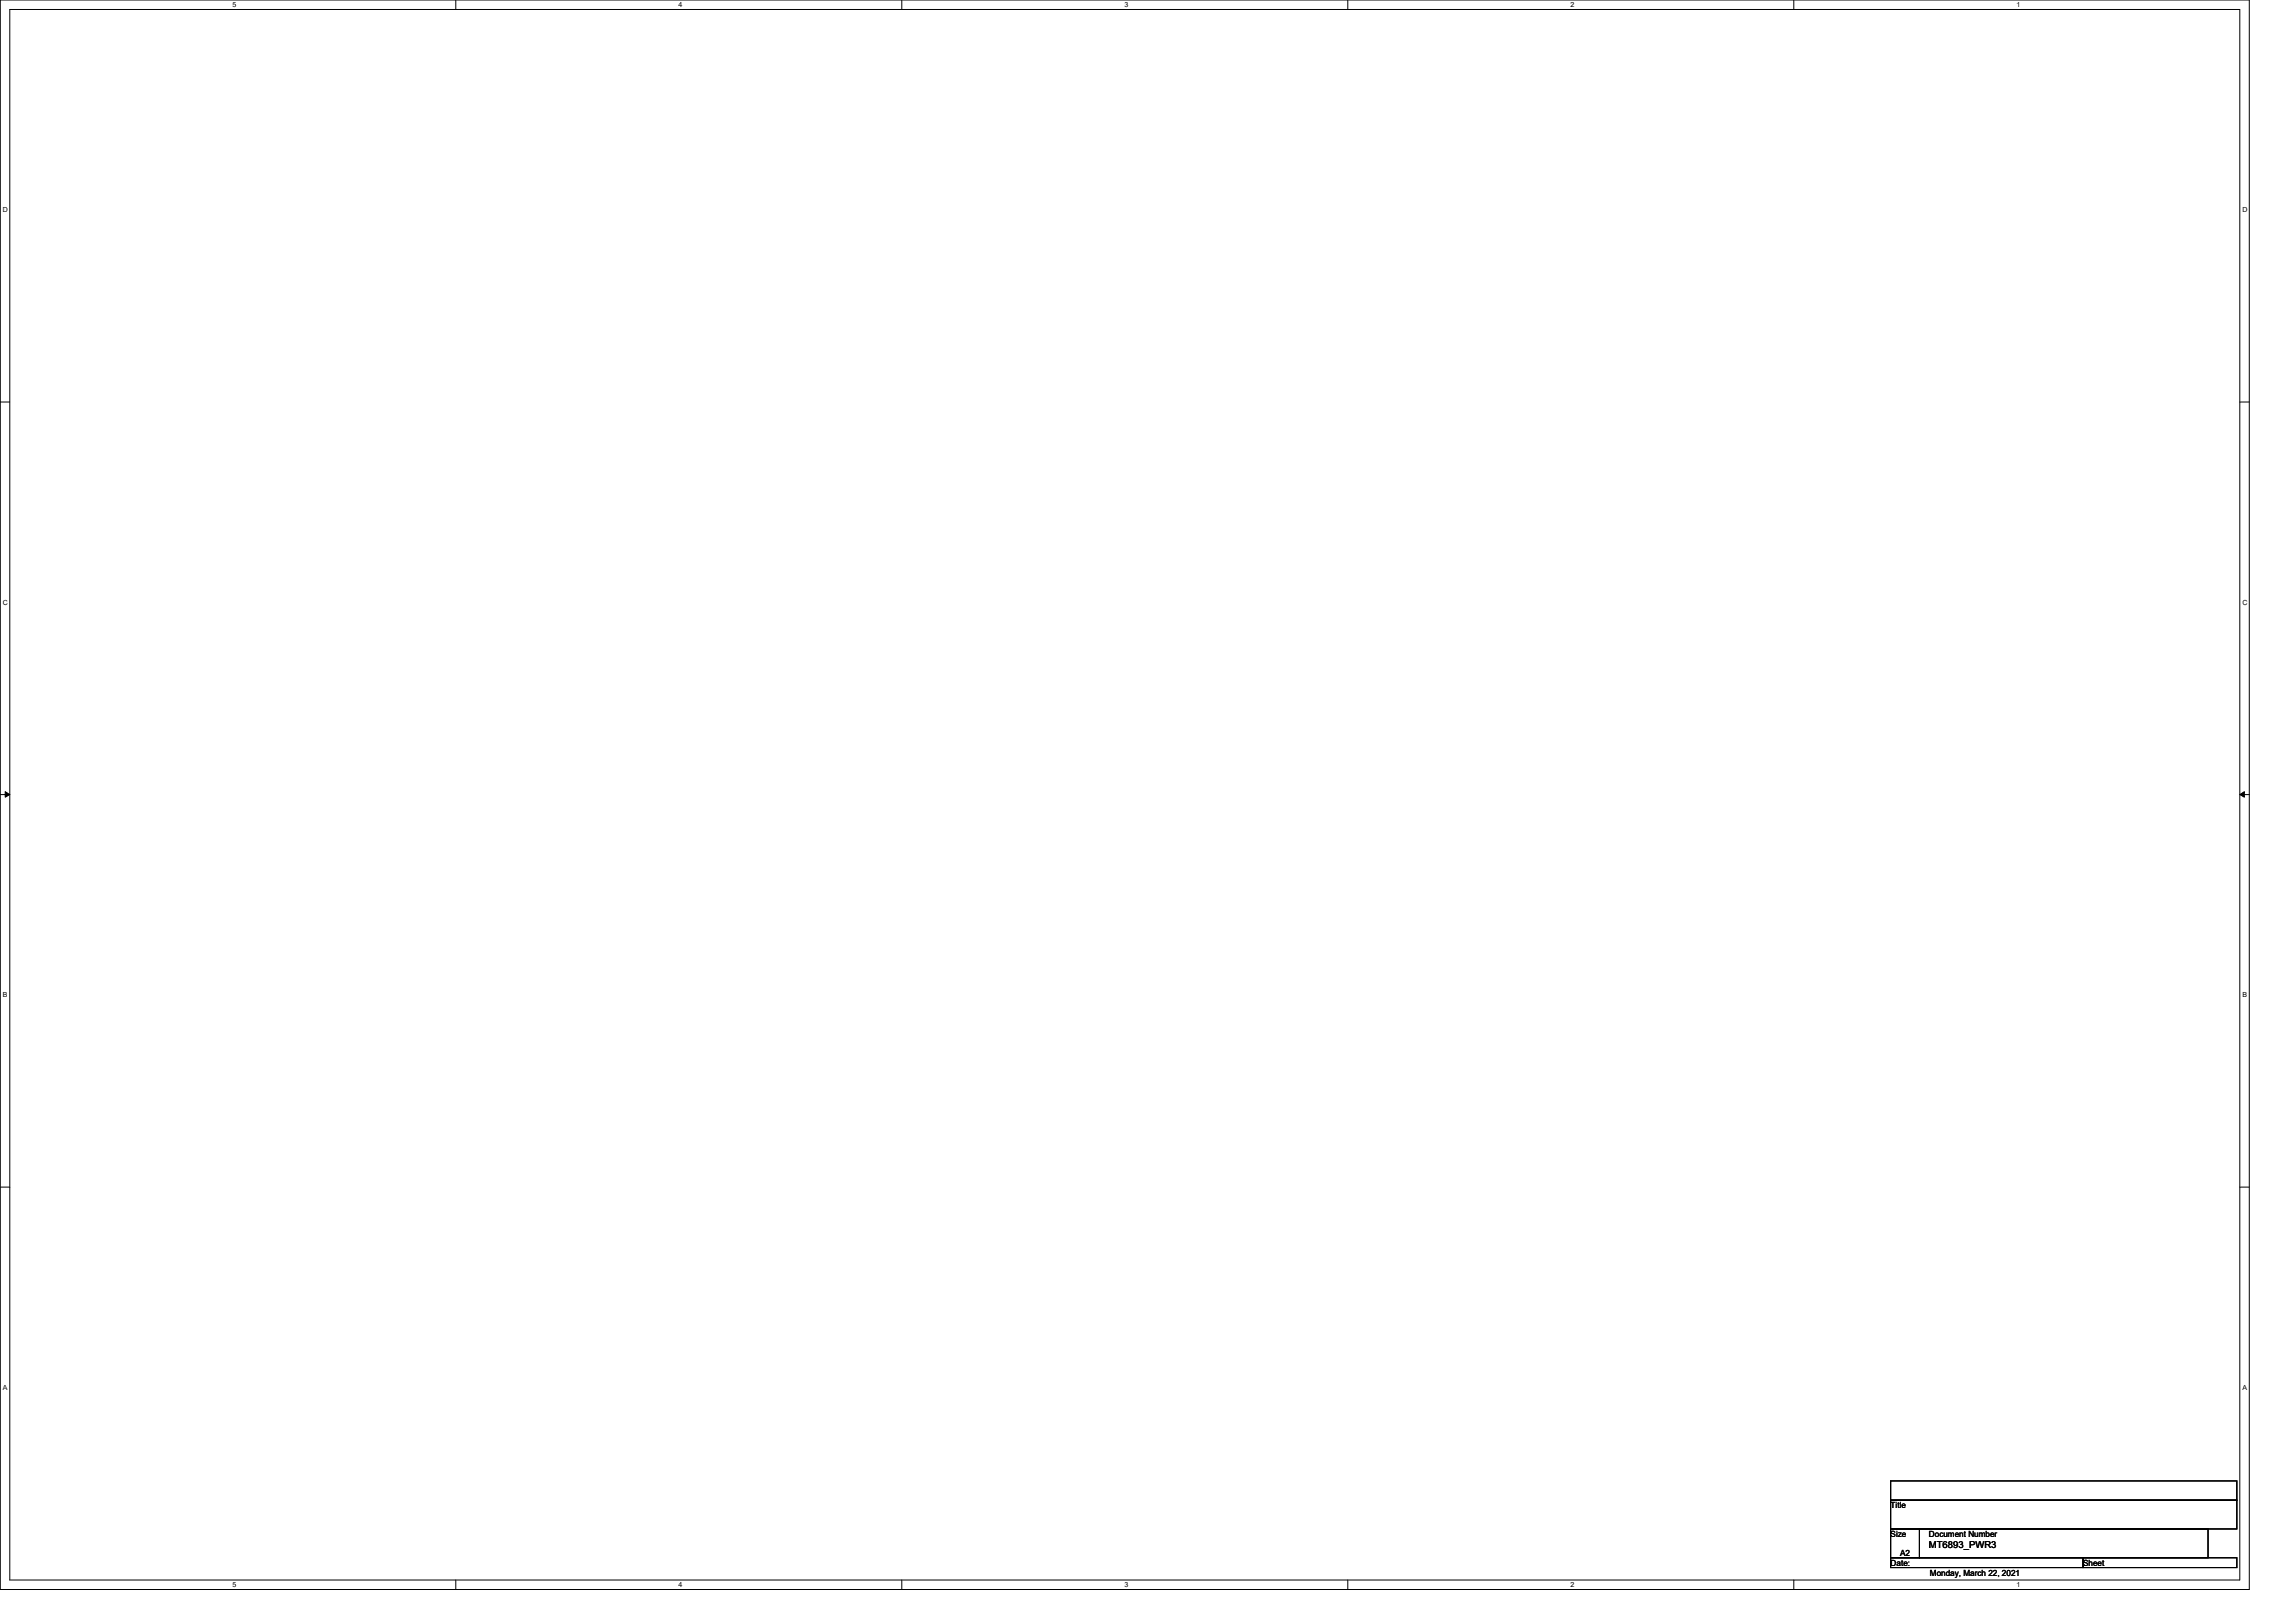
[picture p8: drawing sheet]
<svg xmlns="http://www.w3.org/2000/svg" width="297mm" height="210mm" viewBox="0 0 297 210" stroke-linecap="round" stroke-linejoin="round" font-family="sans-serif">
<defs><g id="words">
<text font-size="1.2" x="249.6" y="200.3">MT6893_PWR3</text>
<g font-size="1.1">
<text x="244.6" y="195.2">Title</text>
<text x="244.6" y="198.9">Size</text>
<text x="244.6" y="202.6">Date:</text>
<text x="245.8" y="201.4">A2</text>
<text x="249.6" y="198.9">Document Number</text>
<text x="249.7" y="203.9">Monday, March 22, 2021</text>
<text x="269.5" y="202.6">Sheet</text>
</g>
<g font-size=".9">
<text x="30.1" y=".9">5</text>
<text x="87.8" y=".9">4</text>
<text x="145.5" y=".9">3</text>
<text x="203.2" y=".9">2</text>
<text x="260.9" y=".9">1</text>
<text x=".4" y="27.4">D</text>
<text x="290.1" y="27.4">D</text>
<text x=".4" y="78.2">C</text>
<text x="290.1" y="78.2">C</text>
<text x=".4" y="129">B</text>
<text x="290.1" y="129">B</text>
<text x=".4" y="179.8">A</text>
<text x="290.1" y="179.8">A</text>
<text x="30.1" y="205.4">5</text>
<text x="87.8" y="205.4">4</text>
<text x="145.5" y="205.4">3</text>
<text x="203.2" y="205.4">2</text>
<text x="260.9" y="205.4">1</text>
</g>
</g></defs>
<path d="M0 0h291v205.7h-291zM1.3 1.2h288.5v203.3h-288.5z" fill="none" stroke="#000" stroke-width=".13"/>
<g fill="#fff">
<path d="M30.1 .1h.5v1h-.5z"/>
<path d="M30.1 204.6h.5v1h-.5z"/>
</g>
<path d="M59 0v1.2M59 204.5v1.2" fill="none" stroke="#000" stroke-width=".13"/>
<g fill="#fff">
<path d="M87.8 .1h.5v1h-.5z"/>
<path d="M87.8 204.6h.5v1h-.5z"/>
</g>
<path d="M116.7 0v1.2M116.7 204.5v1.2" fill="none" stroke="#000" stroke-width=".13"/>
<g fill="#fff">
<path d="M145.5 .1h.5v1h-.5z"/>
<path d="M145.5 204.6h.5v1h-.5z"/>
</g>
<path d="M174.4 0v1.2M174.4 204.5v1.2" fill="none" stroke="#000" stroke-width=".13"/>
<g fill="#fff">
<path d="M203.2 .1h.5v1h-.5z"/>
<path d="M203.2 204.6h.5v1h-.5z"/>
</g>
<path d="M232.1 0v1.2M232.1 204.5v1.2" fill="none" stroke="#000" stroke-width=".13"/>
<g fill="#fff">
<path d="M260.9 .1h.5v1h-.5z"/>
<path d="M260.9 204.6h.5v1h-.5z"/>
<path d="M.4 26.6h.6v1h-.6z"/>
<path d="M290.1 26.6h.6v1h-.6z"/>
<path d="M.4 77.4h.6v1h-.6z"/>
<path d="M290.1 77.4h.6v1h-.6z"/>
</g>
<path d="M0 52h1.3M289.8 52h1.2" fill="none" stroke="#000" stroke-width=".13"/>
<g fill="#fff">
<path d="M.4 128.2h.6v1h-.6z"/>
<path d="M290.1 128.2h.6v1h-.6z"/>
</g>
<path d="M0 102.8h1.3M.7 102.4l.6 .4-.6 .4zM289.8 102.8l.6-.4v.8zM289.8 102.8h1.2" fill="none" stroke="#000" stroke-width=".13"/>
<path d="M.7 102.4l.6 .4-.6 .4zM289.8 102.8l.6-.4v.8z" fill="#000"/>
<g fill="#fff">
<path d="M.4 179h.5v1h-.5z"/>
<path d="M290.1 179h.6v1h-.6z"/>
</g>
<path d="M0 153.6h1.3M289.8 153.6h1.2M244.6 191.6h44.8v2.5h-44.8zM244.6 194.1h44.8v3.8h-44.8zM244.6 197.9h3.7v3.7h-3.7zM248.3 197.9h37.4v3.7h-37.4zM244.6 201.6h24.9v1.3h-24.9zM269.5 201.6h19.9v1.3h-19.9z" fill="none" stroke="#000" stroke-width=".13"/>
<use href="#words"/>
</svg>
